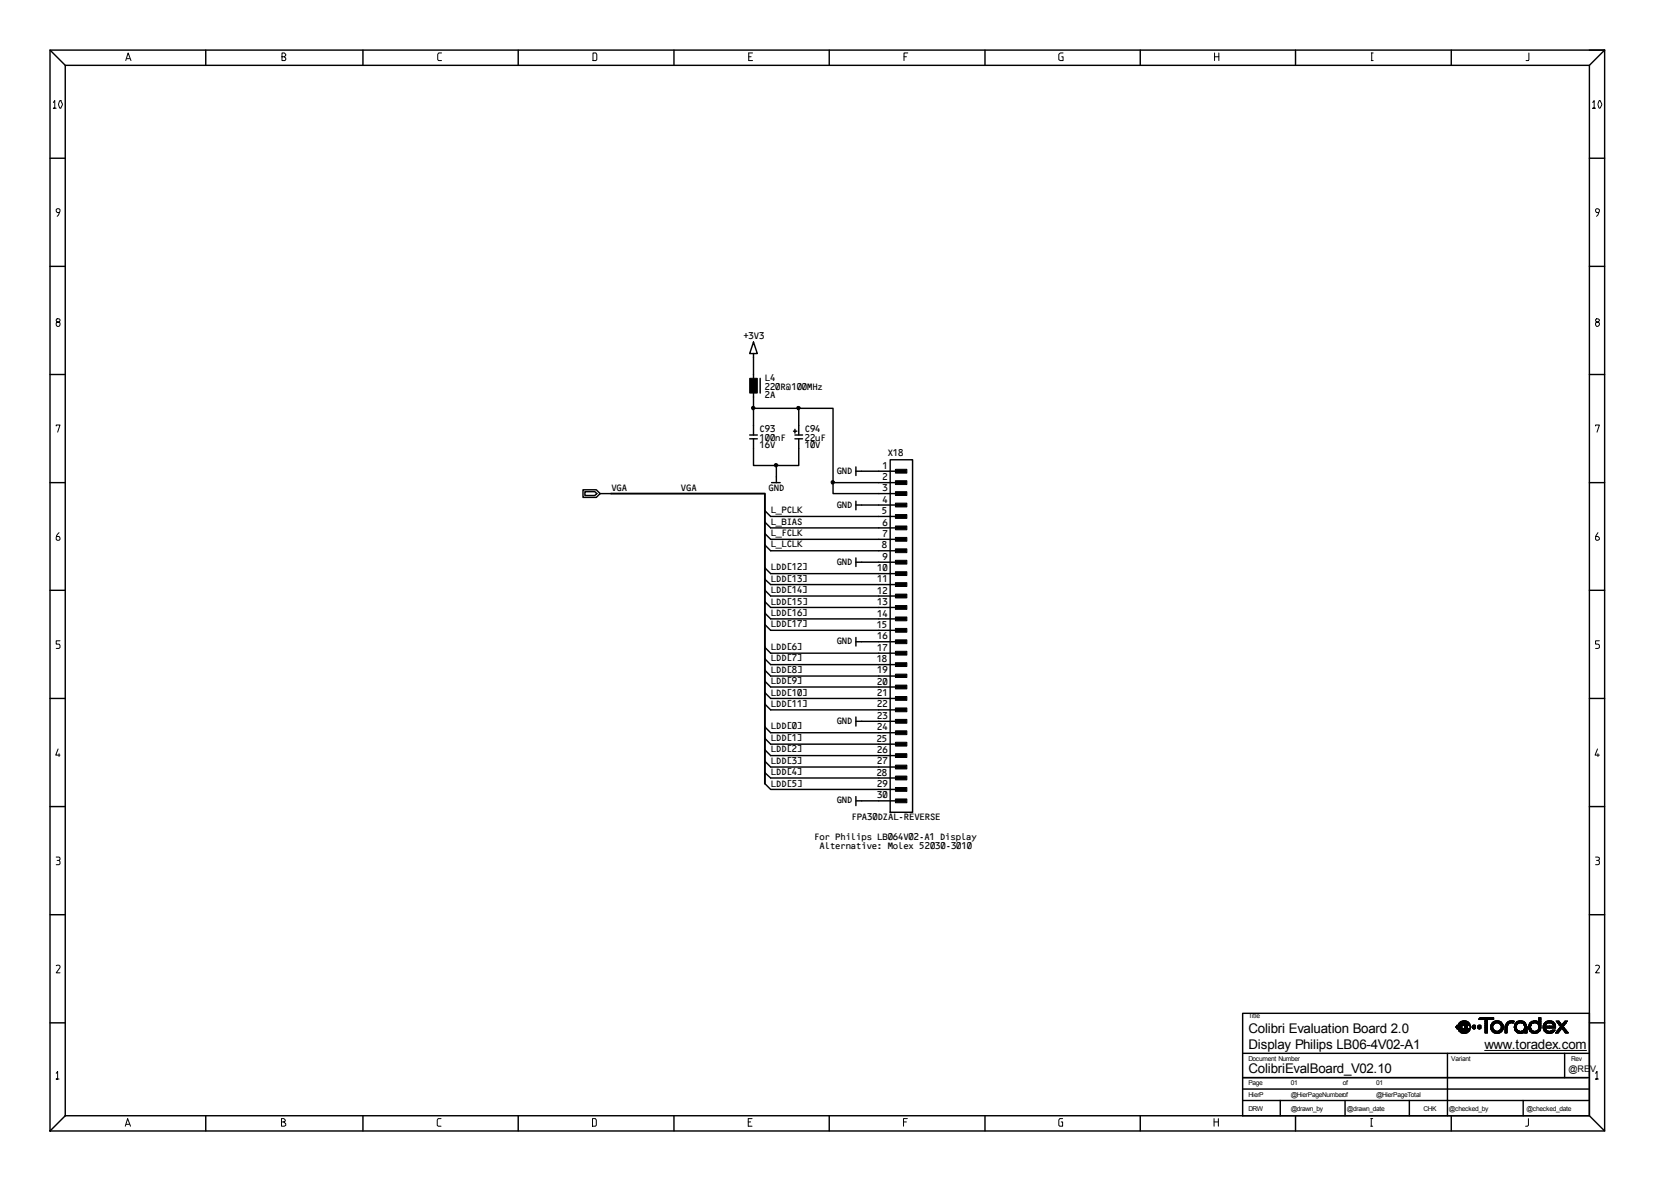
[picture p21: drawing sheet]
<svg xmlns="http://www.w3.org/2000/svg" width="297mm" height="210mm" viewBox="0 0 297 210" stroke-linecap="round" stroke-linejoin="round" font-family="sans-serif">
<defs><g id="words">
<g font-size="2.4">
<text x="221.9" y="183.7">Colibri Evaluation Board 2.0</text>
<text x="221.9" y="186.4">Display Philips LB06-4V02-A1</text>
<text x="221.9" y="190.7">ColibriEvalBoard_V02.10</text>
<text x="222" y="186.4">.</text>
<text x="263.9" y="186.5">www.toradex.com</text>
</g>
<g font-size="1.8">
<text x="132.1" y="60.2">+3V3</text>
<text x="135.9" y="69.4">220R@100MHz</text>
<text x="135.9" y="70.7">2A</text>
<text x="135.9" y="67.7">L4</text>
<text x="135" y="76.7">C93</text>
<text x="143" y="76.7">C94</text>
<text x="135" y="78.3">100nF</text>
<text x="135" y="79.7">16V</text>
<text x="143" y="78.3">22uF</text>
<text x="143" y="79.7">10V</text>
<text x="156.8" y="83.3">1</text>
<text x="157.7" y="81">X18</text>
<text x="108.6" y="87.2">VGA</text>
<text x="121" y="87.3">VGA</text>
<text x="136.6" y="87.2">GND</text>
<text x="148.7" y="84.2">GND</text>
<text x="156.8" y="89.3">4</text>
<text x="156.8" y="87.3">3</text>
<text x="156.8" y="85.3">2</text>
<text x="137" y="93.2">L_BIAS</text>
<text x="137" y="95.3">L_FCLK</text>
<text x="137" y="91.2">L_PCLK</text>
<text x="148.7" y="90.3">GND</text>
<text x="156.7" y="91.4">5</text>
<text x="156.8" y="95.4">7</text>
<text x="156.8" y="93.4">6</text>
<text x="137" y="101.4">LDD[12]</text>
<text x="137" y="97.3">L_LCLK</text>
<text x="148.7" y="100.3">GND</text>
<text x="155.9" y="101.4">10</text>
<text x="156.7" y="97.5">8</text>
<text x="156.8" y="99.5">9</text>
<text x="137" y="107.5">LDD[15]</text>
<text x="137" y="105.4">LDD[14]</text>
<text x="137" y="103.4">LDD[13]</text>
<text x="155.9" y="107.5">13</text>
<text x="155.9" y="105.5">12</text>
<text x="155.9" y="103.5">11</text>
<text x="137" y="111.4">LDD[17]</text>
<text x="137" y="109.4">LDD[16]</text>
<text x="155.8" y="111.6">15</text>
<text x="155.9" y="113.6">16</text>
<text x="155.9" y="109.6">14</text>
<text x="137" y="119.6">LDD[8]</text>
<text x="137" y="117.5">LDD[7]</text>
<text x="137" y="115.5">LDD[6]</text>
<text x="148.7" y="114.5">GND</text>
<text x="155.8" y="117.7">18</text>
<text x="155.9" y="119.6">19</text>
<text x="155.9" y="115.7">17</text>
<text x="137" y="125.6">LDD[11]</text>
<text x="137" y="123.6">LDD[10]</text>
<text x="137" y="121.6">LDD[9]</text>
<text x="155.9" y="125.7">22</text>
<text x="155.9" y="123.7">21</text>
<text x="155.9" y="121.7">20</text>
<text x="137" y="131.7">LDD[1]</text>
<text x="137" y="129.6">LDD[0]</text>
<text x="148.7" y="128.6">GND</text>
<text x="155.8" y="131.8">25</text>
<text x="155.9" y="129.8">24</text>
<text x="155.9" y="127.8">23</text>
<text x="137" y="137.8">LDD[4]</text>
<text x="137" y="135.7">LDD[3]</text>
<text x="137" y="133.7">LDD[2]</text>
<text x="155.8" y="137.9">28</text>
<text x="155.9" y="135.8">27</text>
<text x="155.9" y="133.9">26</text>
<text x="137" y="139.8">LDD[5]</text>
<text x="148.7" y="142.8">GND</text>
<text x="155.9" y="141.9">30</text>
<text x="155.9" y="139.9">29</text>
<text x="144.7" y="149.4">For Philips LB064V02-A1 Display</text>
<text x="151.3" y="145.8">FPA30DZAL-REVERSE</text>
<text x="145.6" y="151">Alternative: Molex 52030-3010</text>
</g>
<text font-size="1.6" x="278.8" y="190.5">@REV</text>
<g font-size="1.2">
<text x="221.9" y="180.9">Title</text>
<text x="221.9" y="188.7">Document Number</text>
<text x="258" y="188.7">Variant</text>
<text x="279.3" y="188.7">Rev</text>
<text x="221.9" y="194.9">HierP</text>
<text x="221.9" y="192.8">Page</text>
<text x="221.9" y="197.5">DRW</text>
<text x="229.4" y="192.8">01</text>
<text x="229.4" y="194.9">@HierPageNumberof</text>
<text x="229.4" y="197.5">@drawn_by</text>
<text x="238.7" y="192.8">of</text>
<text x="239.4" y="197.5">@drawn_date</text>
<text x="244.6" y="192.8">01</text>
<text x="244.6" y="194.9">@HierPageTotal</text>
<text x="253.1" y="197.5">CHK</text>
<text x="257.6" y="197.5">@checked_by</text>
<text x="271.4" y="197.5">@checked_date</text>
</g>
</g></defs>
<g fill="none" stroke="#000" stroke-width=".25">
<path d="M8.9 8.9h276.3v192.1h-276.3zM8.9 8.9l2.7 2.7M11.6 11.6h270.9v186.7h-270.9zM36.6 8.9v2.7M64.5 8.9v2.7M92.1 8.9v2.7M119.8 8.9v2.7M147.4 8.9v2.7M175.1 8.9v2.7M202.7 8.9v2.7M230.3 8.9v2.7M258 8.9v2.7"/>
<path d="M282.5 8.9h2.7l-2.7 2.7M8.9 28.1h2.7M282.5 28.1h2.7M8.9 47.3h2.7M282.5 47.3h2.7M8.9 66.6h2.7M133.3 77.3h1.3M133.3 78h1.3M133.9 60.8l.7 2h-1.3zM133.9 78v4.7h8.1v-4.7M133.9 72.6h14.2v15.1h12M133.9 62.8v4.4"/>
<path d="M133.9 69.9v7.4M135.1 67.2v2.7M141.1 76.6h.5M141.3 77.3h1.4M141.3 78h1.4M141.3 76.3v.7M142 72.6v4.7M282.5 66.6h2.7M8.9 85.8h2.7M103.6 87.1h2.4l.7 .6-.7 .7h-2.4zM104 87.4h1.7l.4 .3-.4 .4h-1.7zM106.7 87.7h1.9"/>
<path d="M136 92.8l1 1h23.1M136 94.8l1 1.1h23.1M136 96.9l1 1h23.1M136 90.8l1 1h23.1M137.2 85.8h1.5M138 82.7v3.1M148.1 85.8h12M152.1 83v1.5M152.1 89.1v1.5M152.1 99.2v1.5M152.1 99.9h8M152.1 89.8h8"/>
<path d="M152.1 83.7h8M158.2 81.7h4v62.7h-4zM282.5 85.8h2.7M8.9 104.9h2.7M136 111l1 1h23.1M136 109l1 1h23.1M136 106.9l1 1.1h23.1M136 104.9l1 1h23.1M136 103l1 .9h23.1M136 100.9l1 1.1h23.1M136 119.1l1 1.1h23.1M136 117.1l1 1h23.1"/>
<path d="M136 115.1l1 1h23.1M152.1 113.3v1.5M152.1 114.1h8M282.5 104.9h2.7M8.9 124.1h2.7M136 123.1l1 1h23.1M136 125.2l1 1h23.1M136 121.1l1 1h23.1M136 139.3l1 1h23.1M136 137.3l1 1h23.1M136 135.3l1 1h23.1M136 133.3l1 1h23.1"/>
<path d="M136 131.2l1 1.1h23.1M136 129.2l1 1h23.1M152.1 127.4v1.6M152.1 128.2h8M282.5 124.1h2.7M8.9 143.4h2.7M152.1 141.6v1.6M152.1 142.3h8M282.5 143.4h2.7M8.9 162.6h2.7M282.5 162.6h2.7M8.9 181.8h2.7"/>
<path d="M11.6 198.3l-2.7 2.7M36.6 198.3v2.7M64.5 198.3v2.7M92.1 198.3v2.7M119.8 198.3v2.7M147.4 198.3v2.7M175.1 198.3v2.7M202.7 198.3v2.7M220.9 180.1h61.6v18.2h-61.6zM220.9 187.2h61.6M220.9 191.5h61.6M220.9 193.6h61.6"/>
<path d="M220.9 195.6h61.6M227.6 195.6v2.7M230.3 198.3v2.7M239.1 195.6v2.7M250.5 195.6v2.7M257.3 187.2v11.1M258 198.3v2.7M270.8 195.6v2.7M278.1 187.2v4.3M282.5 198.3l2.7 2.7M282.5 181.8h2.7"/>
</g>
<g fill="none" stroke="#000" stroke-width=".18">
<path d="M9.5 18.2l.2-.3v1.3h-.2h.5M10.6 18l.2-.1 .3 .6-.3 .7h-.1a1.05 1.05 0 0 1-.1-1.2zM22.4 10.8l.4-1.4 .5 1.4M22.5 10.4h.5M50.1 10.1h.4l.3-.3-.3-.4h-.4v1.4h.5l.2-.2v-.3l-.3-.2M78.5 9.4h-.5l-.2 .3v.9l.2 .2h.5M105.4 9.4h.5l.2 .3v.9l-.2 .2h-.5zM133.1 10.1h.4M133.8 9.4h-.7v1.4h.7M160.7 10.1h.4M161.4 9.4h-.7v1.4M189 9.4h-.5l-.3 .3v.9l.3 .2h.5v-.7h-.3"/>
<path d="M215.9 10.1h.8M215.9 9.4v1.4M216.7 9.4v1.4M243.8 10.8h.3M243.8 9.4h.3M243.8 9.4v1.4M271.8 9.4v1.2l-.1 .2h-.4M283.1 18.2l.3-.3v1.3h-.3h.5M284.2 18h.3l.2 .5-.2 .6-.2 .1a1.05 1.05 0 0 1-.1-1.2zM10.5 37.8h-.3l-.2-.3v-.2l.2-.2h.3a.82 .82 0 0 1-.1 1.1l-.2 .3M284.1 37.8h-.3l-.2-.3v-.2l.2-.2 .5 .2-.2 .9-.3 .3M10 56.8l.2 .4h.3l.2 .2v.4l-.2 .2h-.3l-.2-.2v-.4l.2-.2h.3l.2-.4-.2-.1h-.3z"/>
<path d="M283.8 56.7l-.2 .1 .2 .4 .5 .2v.4l-.2 .2h-.3l-.2-.2v-.4l.2-.2h.3l.2-.4zM10 75.7v-.2h.7l-.5 1.3M283.6 75.7v-.2h.7l-.4 1.3M10.5 94.7a.98 .98 0 0 0-.3 1.3h.3l.2-.1v-.3l-.2-.3h-.4M284.1 94.7a1.41 1.41 0 0 0-.5 1.2l.2 .1 .5-.1v-.3l-.2-.3h-.4M10.7 113.9h-.7v.6h.5l.2 .2v.4l-.2 .1h-.5M284.3 113.9h-.7v.6h.5l.2 .2-.1 .5h-.6M10.3 133.1l-.4 1.1h.8M10.5 134v.5M284 133.1l-.5 1.1h.8M284.1 134v.5M10 152.3h.5l.2 .2v.3l-.2 .1"/>
<path d="M10.2 152.9l.4 .1 .1 .5-.2 .2h-.5M283.6 152.3h.5l.2 .2v.3l-.2 .1M283.8 152.9l.4 .1 .1 .5-.2 .2h-.5M10 171.6l.5-.1 .2 .2v.3l-.7 .9h.7M283.6 171.6a.48 .48 0 0 1 .7 .1v.3l-.7 .9h.7M10 190.8l.2-.4v1.4h-.2h.5M22.4 199.8h.6M50 199.4h.5l.2-.2v-.1l-.2-.3h-.5v1.4h.5l.3-.2v-.3l-.3-.3M78.4 198.8h-.5l-.2 .3v.9l.2 .2h.5M105.3 198.8h.5l.2 .3v.9l-.2 .2h-.5zM133 199.4h.4M133.7 198.8h-.7v1.4h.7"/>
<path d="M160.6 199.4h.5M161.3 198.8h-.7v1.4M188.9 198.8h-.5l-.2 .3v.9l.2 .2h.5v-.8h-.3M215.8 198.8v1.4M215.8 199.4h.8M216.6 198.8v1.4M243.7 198.8h.3M243.8 198.8v1.4M258.8 182.5h1M258.8 182.6h1M258.8 182.5v.1h1M258.9 182.3h1"/>
<path d="M258.9 182.4h.9M258.9 182.7h1M258.9 182.7l.1 .1M258.9 182.6v.1M259 182.8h.9M259 182.8l2.3 .1M259.2 182.1h2.1M259.2 182h2.1M259.2 183h2.1M259.2 182.9l.1 .3M259.3 182h2M259.3 181.9h1.9"/>
<path d="M259.3 183.1h2M259.3 183.2h1.9M259.3 181.9l-.1 .3M259.3 183.2l.3 .3M259.4 181.8h1.7M259.4 183.3h1.7M259.5 181.7h1.5M259.6 181.6h1.3M259.6 183.4h1.3M259.6 183.5h1.3M259.6 181.6l-.3 .3M259.6 183.5l.2 .1"/>
<path d="M259.7 181.5h1.2M259.7 183.6h1.2M259.8 181.5l-.2 .1M259.8 182.4v.3l.2 .2M259.9 181.5h.7l.3 .1M259.9 183.6h.7M259.9 182.3l-.1 .1M259.9 182.2v.1M260.1 181.5h-.2M260.3 182.3h.6M260.3 182.9h.6M260.3 182.2v.2"/>
<path d="M260.3 182.7h.6M260.3 182.4l.1 .1M260.4 182.5h.4M260.4 182.6h.4M260.4 182.5v.1M260.8 182.6h-.5v.2M260.8 182.4v.2M260.8 182.6l.1 .1M260.9 182.7v.1M260.9 182.2v.2h-.6M260.9 181.6l.3 .3M260.9 183.5l-.1 .1"/>
<path d="M261.2 181.9l.1 .1M261.2 183.2l-.3 .3M261.3 182.3h.1M261.3 182l.1 .4M261.3 182.7h.1M261.3 182.8h.1M261.3 182.7v.1M261.3 182.9v.2M261.3 182.2l.1 .2M261.3 182.8l-.1 .1M261.3 183.1l-.1 .1M261.4 182.2h-2.4l-.2 .3"/>
<path d="M261.4 182.4v.3M261.4 182.6l-.1 .1M261.4 182.7l-.1 .2M261.7 182.5h.6M261.7 182.6h.6M261.7 182.6l.1 .1M261.8 182.3h.5M261.8 182.7h.5M261.8 182.3v.1M261.9 182.8h.3M262.3 182.4h-.6v.2M262.3 182.3v.5l-.5-.1"/>
<path d="M262.6 182.5h.6M262.6 182.6h.6M262.6 182.5v.1h.6M262.7 182.3l.5-.1v.6h-.5v-.2M262.7 182.3h.5M262.7 182.4h.5M262.7 182.7h.5M262.7 182.3v.1M262.7 182.4l-.1 .1M262.9 181.1h2.6M262.9 181h2.6M262.9 182.8h.2"/>
<path d="M263 180.9h2.5M263.1 180.9h2.4v.3h-2.6zM263.9 186.7h18.1M264 182.2h.4M264 182.1h.4M264 182h.4M264 181.9h.4M264 181.8h.4M264 181.7h.4M264 181.6h.4M264 181.5h.4M264 181.4h.4"/>
<path d="M264 181.3h.4M264 182.3h.4M264 182.4h.4M264 182.5h.4M264 182.6h.4M264 182.7h.4M264 182.8h.4M264 182.9h.4M264 183h.4M264 183.1h.4M264 183.2h.4M264 183.3h.4"/>
<path d="M264 183.4h.4M264 183.5h.4M264 181.2v2.4h.4v-2.4M265 182.2h.4M265 182.3h.3M265 182.4h.3M265 182.5h.3M265 182.6h.3M265 182.7h.3M265 182.8h.4M265 182.9h.5M265 182.2v.7"/>
<path d="M265 182.9l.1 .2M265.1 182.1h.4M265.1 182h.5M265.1 183h.4M265.1 183.1h.5M265.1 183.1l.2 .2M265.1 182l-.1 .2M265.2 182h.4M265.2 181.9h.7M265.2 183.1h.4M265.2 183.2l.7 .1M265.3 181.8h1.7"/>
<path d="M265.3 183.3h1.6M265.3 181.8l-.2 .2M265.3 183.3l.1 .2M265.3 181.7h1.6M265.3 183.4h1.6M265.3 182.3v.5l.3 .3M265.4 181.6h1.5M265.4 181.6l.4-.1a1.15 1.15 0 0 1 1.2 .4M265.4 183.5h1.4M265.4 181.6l-.1 .2M265.5 181.5h1.2M265.5 182.1l-.2 .2"/>
<path d="M265.6 182l-.1 .1M265.6 181.9v.1M265.6 183.1h.1M265.6 183.1l.2 .1M265.8 183.6h.6M265.9 181.8l-.1 .1M266.3 183.2h.7M266.4 181.9h.6M266.4 181.8v.1M266.4 183.2l-.2 .1M266.5 183.1h.5M266.5 181.9l.1 .1"/>
<path d="M266.6 182h.5M266.6 183.1h.5M266.6 182l.1 .1M266.7 182.1h.5M266.7 183h.4M266.7 182.1l.2 .2M266.8 182.2h.4M266.8 182.9h.4M266.9 182.3h.3M266.9 182.4h.3M266.9 182.5h.3M266.9 182.6h.3"/>
<path d="M266.9 182.7h.3M266.9 182.8h.3M266.9 182.8l-.5 .4M266.9 182.3v.5M266.9 183.3l-.1 .2M267 181.9l.2 .3M267 183.2l-.1 .1M267.2 182.2v.7M267.2 182.9l-.2 .3M267.5 182.3h.5M267.5 182.4h.5M267.5 182.5h.4"/>
<path d="M267.5 182.6h.4M267.5 182.7h.4M267.5 182.8h.4M267.5 182.9h.4M267.5 183h.4M267.5 183.1h.4M267.5 183.2h.4M267.5 183.3h.4M267.5 183.4h.4M267.5 183.5h.4M267.6 182.2h.5M267.6 182.1h.5"/>
<path d="M267.7 182h.4M267.7 182h.5M267.8 181.9l-.3 .5M267.9 181.8h1.2M267.9 181.7h1.2M268 181.6h1.2M268.1 182.2l-.2 .2v1.2h-.4v-1.2M268.1 181.5h1.1M268.1 182v.2M268.2 181.9v.1M268.2 182h-.1M268.6 181.8l-.8 .1"/>
<path d="M269.2 182.5h.4M269.2 182.6h.4M269.2 182.6v.1M269.2 182.2h.4M269.2 182.1h.5M269.2 182h.5M269.2 181.5h-.9l-.5 .4M269.2 182.3h.4M269.2 182.4h.4M269.2 182.7h.4M269.2 182.8h.4M269.2 182.9h.5"/>
<path d="M269.2 183h.5M269.2 183.1h.5M269.2 181.5l-.2 .4-.1-.1M269.2 182v.4M269.2 182.7v.4M269.2 182.4v.2M269.2 183.1l.3 .2M269.3 182h.5M269.3 181.9h.7M269.3 183.1h.5M269.3 183.2l.9 .1M269.5 181.8h1.7"/>
<path d="M269.5 183.3h1.9M269.5 181.8l-.3 .2M269.5 183.3l.1 .2M269.6 181.7h1.4M269.6 181.6h1.4M269.6 183.4h1.8M269.6 183.5h1.3M269.6 183.5l1.2 .1M269.6 181.6l-.1 .2M269.6 182.2v.7l.1 .2M269.7 181.5h1.1M269.7 182.1l-.1 .1"/>
<path d="M269.7 183.1l.1 .1M269.8 181.9l-.1 .2M269.9 183.6l.6 .1M270.1 181.8l-.2 .1M270.5 181.9h.7M270.5 181.8l.1 .1M270.6 183.6l-.2 .1M270.8 183.1h.6M270.8 181.9v.1M270.8 182.1h.5M270.8 182h.5M270.8 182h.4"/>
<path d="M270.8 181.5h-.9l-.3 .1M270.8 183h.6M270.8 181.5l.4 .4M270.8 182.1l.2 .2M270.8 182v.1M270.8 183v.1M270.8 183.1v.1M270.9 182.2h.5M270.9 182.9h.5M271 182.3h.4M271 182.4h.4M271 182.5h.4"/>
<path d="M271 182.6h.4M271 182.7h.4M271 182.8h.4M271 183.5h.4M271 182.3v.5M271 182.8l-.2 .2M271.2 181.9l.2 .3M271.4 182.4v.2M271.4 182.2v.2M271.4 183.2l-1 .1M271.4 182.6v1h-.4v-.2l-.2 .2M271.7 198.8v1.2l-.2 .2h-.3"/>
<path d="M271.7 182.3h.4M271.7 182.4h.4M271.7 182.5h.3M271.7 182.6h.3M271.7 182.6h.4M271.7 182.7h.4M271.7 182.8h.4M271.7 182.7l.2 .4M271.7 182.4v.3M271.8 182.2h.4M271.8 182.1h.4M271.8 182.9h.4"/>
<path d="M271.8 183h.4M271.9 182h.3M271.9 182h.4M271.9 183.1h.4M271.9 183.1h.5M271.9 183.2h.6M271.9 183.2l.1 .1M271.9 181.9v.1M271.9 183.1v.1M271.9 182l-.2 .4M271.9 181.8h2M272 181.7h1.9"/>
<path d="M272 183.3h1.6M272 183.3l.3 .3M272 182.5l.1 .3M272.1 181.6h1.4M272.1 183.4h1.5M272.1 182.8l.1 .1M272.1 182.3l-.1 .2M272.2 181.5h1.3M272.2 183.5h1.3M272.2 183.6h1.2M272.2 182.1v.1M272.2 182.9v.1"/>
<path d="M272.2 183l.2 .1M272.2 182.2l-.1 .1M272.3 181.5l-.4 .4M272.3 182l-.1 .1M272.4 183.1l.3 .2M272.4 181.9l-.1 .1M272.5 181.8l-.6 .1M272.5 181.5h.6l.4 .1M272.5 183.6h.6M272.6 181.5h-.1M273 181.8l.9 .1M273.2 181.9l.3 .2"/>
<path d="M273.3 182h.6M273.3 183.1h.5M273.4 182h.5M273.4 183.1h.4M273.4 183.1l-.3 .1M273.5 182.2h.4M273.5 182.1h.4M273.5 181.6l.1 .1v-.8h.3v1.8M273.5 182.3h.4M273.5 182.8h.4M273.5 182.9h.4M273.5 183h.3"/>
<path d="M273.5 183.5l-.2 .1M273.5 183l-.1 .1M273.5 182.1v.2M273.5 182.8v.2M273.5 182.3l.1 .2M273.6 181.6h.3M273.6 181.5h.3M273.6 181.4h.3M273.6 181.3h.3M273.6 181.2h.3M273.6 181.1h.3M273.6 181h.3"/>
<path d="M273.6 180.9h.3M273.6 182.4h.3M273.6 182.5h.3M273.6 182.6h.3M273.6 182.7h.3M273.6 182.6l-.1 .2M273.6 182.5v.1M273.7 183.2l-.8 .1M273.7 183.2l-.2 .3M273.8 183.1l-.1 .1M273.9 182.7l-.1 .4M274.3 182.3h.4"/>
<path d="M274.3 182.4h2.2M274.3 182.5h2.2M274.3 182.6h2.2M274.3 182.8h.4M274.3 182.9h.5v.2M274.3 182.7l.2 .5M274.3 182.4v.3M274.4 182.1h.4M274.4 182h.4M274.4 183h.4M274.4 183.1h.4M274.5 182h.4"/>
<path d="M274.5 181.9h.7M274.5 183.1h.4M274.5 183.2l.8 .1M274.5 183.2l.2 .3M274.5 181.9l-.2 .5M274.6 181.8h1.7M274.6 183.3h1.7M274.7 181.7h1.5M274.7 181.7l.4-.2h.7l.6 .4M274.7 183.4h1.5M274.7 181.7l-.2 .2M274.7 182.7v.2"/>
<path d="M274.7 181.6h1.5M274.7 183.5h1.4M274.7 182.2v.2M274.7 183.5l.2 .1M274.8 182v.2h-.5M274.8 181.5h1.2M274.8 183.6h1.2M274.8 183.1l.2 .1M275 181.9l-.2 .1M275.1 183.6h.7M275.2 181.8l-.1 .1M275.4 181.5v.3"/>
<path d="M275.4 182.4v.3M275.7 181.8l.7 .1M275.8 183.1h.6M275.8 181.9l.2 .1M275.8 183.1v.1M275.9 182h.5M275.9 183.1h.5v.1M276 182l.1 .2h.3M276 182h.4M276 183.1h-.2M276.1 182.1h.3M276.1 183.5l-.2 .1"/>
<path d="M276.2 182.3h.3M276.2 182.2v.2M276.4 183.2l-.9 .1M276.4 181.9v.1M276.4 183.2l-.3 .3M276.4 182.2l.1 .2M276.4 182v.2M276.5 182.4v.3h-2.2M276.6 183.5h.5M276.7 181.5h.4M276.7 183.3h.5M276.7 183.4h.4"/>
<path d="M276.8 181.7h.5M276.8 181.6h.4M276.8 183.2h.5M276.9 181.8h.5M276.9 183.1h.5M276.9 181.9h.6M276.9 183h.6M276.9 183.1h.6M276.9 183.6l.7-.9 .7 .9M277 182h.5M277 182.9h.5M277.1 182.2h1"/>
<path d="M277.1 182.1h.5M277.1 182h.4M277.1 182.8h.5M277.2 182.6h.8M277.2 182.7h.9M277.3 182.3h.7M277.3 182.6h.7M277.4 182.4h.6M277.4 182.5h.5M277.7 182.1h.4M277.7 182.8h.4M277.8 182h.4"/>
<path d="M277.8 181.9h.6M277.8 182.9h.4M277.8 183h.5M277.9 182.5l.7-1h-.4l-.6 .7-.5-.7h-.5l.9 1-1 1.1h.5M277.9 183.1h.5M277.9 182.5l.9 1.1h-.6M278 181.8h.5M278 183.1h.5M278 183.2h.5M278 181.7h.5M278 181.6h.5M278.1 181.5h.5"/>
<path d="M278.1 183.3h.5M278.1 183.4h.5M278.1 183.5h.6M283.6 190.8l.3-.4v1.4h-.3h.5M22.3 200.2l.4-1.4 .5 1.4M243.7 200.2h.3"/>
</g>
<g fill="#000" stroke="#000" stroke-width=".18">
<path d="M133.3 67.2h1.3v2.7h-1.3z" fill-rule="evenodd"/>
<path d="M159.2 83.4h2v.7h-2z" fill-rule="evenodd"/>
<path d="M159.2 85.4h2v.7h-2z" fill-rule="evenodd"/>
<path d="M159.2 87.4h2v.7h-2z" fill-rule="evenodd"/>
<path d="M159.2 89.4h2v.7h-2z" fill-rule="evenodd"/>
<path d="M159.2 91.5h2v.6h-2z" fill-rule="evenodd"/>
<path d="M159.2 93.5h2v.7h-2z" fill-rule="evenodd"/>
<path d="M159.2 95.5h2v.7h-2z" fill-rule="evenodd"/>
<path d="M159.2 97.6h2v.6h-2z" fill-rule="evenodd"/>
<path d="M159.2 99.6h2v.7h-2z" fill-rule="evenodd"/>
<path d="M159.2 101.6h2v.7h-2z" fill-rule="evenodd"/>
<path d="M159.2 103.6h2v.6h-2z" fill-rule="evenodd"/>
<path d="M159.2 105.6h2v.7h-2z" fill-rule="evenodd"/>
<path d="M159.2 107.6h2v.7h-2z" fill-rule="evenodd"/>
<path d="M159.2 109.7h2v.6h-2z" fill-rule="evenodd"/>
<path d="M159.2 111.7h2v.7h-2z" fill-rule="evenodd"/>
<path d="M159.2 113.7h2v.7h-2z" fill-rule="evenodd"/>
<path d="M159.2 115.8h2v.6h-2z" fill-rule="evenodd"/>
<path d="M159.2 117.8h2v.7h-2z" fill-rule="evenodd"/>
<path d="M159.2 119.8h2v.6h-2z" fill-rule="evenodd"/>
<path d="M159.2 121.8h2v.6h-2z" fill-rule="evenodd"/>
<path d="M159.2 123.8h2v.7h-2z" fill-rule="evenodd"/>
<path d="M159.2 125.8h2v.7h-2z" fill-rule="evenodd"/>
<path d="M159.2 127.9h2v.6h-2z" fill-rule="evenodd"/>
<path d="M159.2 129.9h2v.7h-2z" fill-rule="evenodd"/>
<path d="M159.2 131.9h2v.7h-2z" fill-rule="evenodd"/>
<path d="M159.2 134h2v.6h-2z" fill-rule="evenodd"/>
<path d="M159.2 136h2v.7h-2z" fill-rule="evenodd"/>
<path d="M159.2 137.9h2v.7h-2z" fill-rule="evenodd"/>
<path d="M159.2 140h2v.6h-2z" fill-rule="evenodd"/>
<path d="M159.2 142h2v.7h-2z" fill-rule="evenodd"/>
<circle cx="133.9" cy="72.5" r=".31"/>
<circle cx="141.9" cy="72.5" r=".31"/>
<circle cx="138" cy="82.7" r=".31"/>
<circle cx="148" cy="85.7" r=".31"/>
</g>
<path d="M108.6 87.7h27.4v51.6" fill="none" stroke="#000" stroke-width=".34"/>
<use href="#words"/>
</svg>
